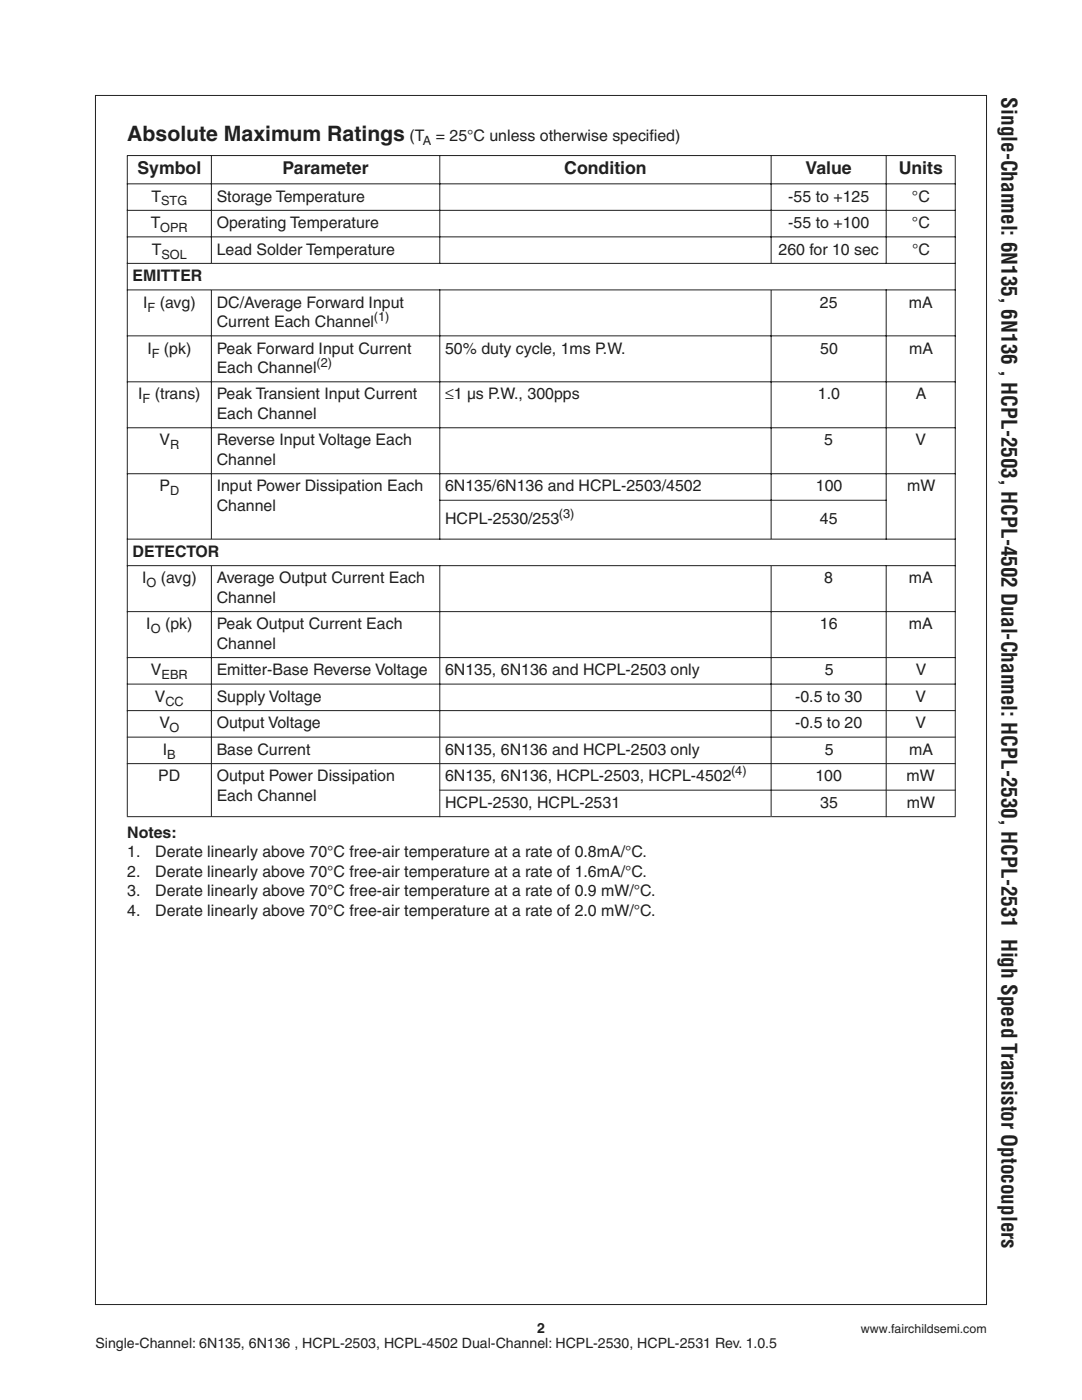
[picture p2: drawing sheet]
<svg xmlns="http://www.w3.org/2000/svg" width="216mm" height="279mm" viewBox="0 0 216 279" stroke-linecap="round" stroke-linejoin="round" font-family="sans-serif">
<defs><g id="words">
<g font-size="4.2" fill="#231f20">
<text x="199.8" y="19.4" transform="rotate(90 199.8 19.4)">Single-Channel: 6N135, 6N136 , HCPL-2503, HCPL-4502 Dual-Channel: HCPL-2530, HCPL-2531 High Speed Transistor Optocouplers</text>
<text x="25.4" y="28.2">Absolute Maximum Ratings</text>
</g>
<g font-size="3.5" fill="#231f20">
<text x="27.4" y="34.8">Symbol</text>
<text x="56.4" y="34.8">Parameter</text>
<text x="112.6" y="34.8">Condition</text>
<text x="160.8" y="34.8">Value</text>
<text x="179.3" y="34.8">Units</text>
</g>
<g font-size="3.2" fill="#231f20">
<text x="81.7" y="28.2">(T</text>
<text x="87" y="28.2">= 25°C unless otherwise specif</text>
<text x="129.6" y="28.2">ied)</text>
<text x="30.2" y="40.2">T</text>
<text x="43.2" y="40.2">Storage Temperature</text>
<text x="157.3" y="40.2">-55 to +125</text>
<text x="182" y="40.2">°C</text>
<text x="30.1" y="45.5">T</text>
<text x="43.2" y="45.5">Operating Temperature</text>
<text x="157.3" y="45.5">-55 to +100</text>
<text x="182" y="45.5">°C</text>
<text x="30.3" y="50.8">T</text>
<text x="43.2" y="50.8">Lead Solder Temperature</text>
<text x="155.4" y="50.8">260 for 10 sec</text>
<text x="182" y="50.8">°C</text>
<text x="26.5" y="56.1">EMITTER</text>
<text x="28.6" y="61.4">I</text>
<text x="31.9" y="61.4">(avg)</text>
<text x="43.2" y="61.4">DC/Average Forward Input</text>
<text x="43.2" y="65.3">Current Each Channel</text>
<text x="163.6" y="61.4">25</text>
<text x="181.4" y="61.4">mA</text>
<text x="29.4" y="70.6">I</text>
<text x="32.7" y="70.6">(pk)</text>
<text x="43.2" y="70.6">Peak Forward Input Current</text>
<text x="88.8" y="70.6">50% duty cycle, 1ms P.W.</text>
<text x="163.7" y="70.6">50</text>
<text x="181.4" y="70.6">mA</text>
<text x="43.2" y="74.4">Each Channel</text>
<text x="27.6" y="79.7">I</text>
<text x="30.9" y="79.7">(trans)</text>
<text x="43.2" y="79.7">Peak Transient Input Current</text>
<text x="43.2" y="83.6">Each Channel</text>
<text x="88.8" y="79.7">≤1 µs P.W., 300pps</text>
<text x="163.2" y="79.7">1.0</text>
<text x="182.7" y="79.7">A</text>
<text x="31.8" y="88.9">V</text>
<text x="43.2" y="88.9">Reverse Input Voltage Each</text>
<text x="164.5" y="88.9">5</text>
<text x="182.7" y="88.9">V</text>
<text x="43.2" y="92.8">Channel</text>
<text x="31.8" y="98.1">P</text>
<text x="43.2" y="98.1">Input Power Dissipation Each</text>
<text x="43.2" y="102">Channel</text>
<text x="88.8" y="98.1">6N135/6N136 and HCPL-2503/4502</text>
<text x="162.8" y="98.1">100</text>
<text x="181" y="98.1">mW</text>
<text x="88.8" y="104.6">HCPL-2530/253</text>
<text x="163.6" y="104.6">45</text>
<text x="26.5" y="111.1">DETECTOR</text>
<text x="28.3" y="116.4">I</text>
<text x="32.1" y="116.4">(avg)</text>
<text x="43.2" y="116.4">Average Output Current Each</text>
<text x="164.5" y="116.4">8</text>
<text x="181.3" y="116.4">mA</text>
<text x="29.2" y="125.6">I</text>
<text x="32.9" y="125.6">(pk)</text>
<text x="43.2" y="120.3">Channel</text>
<text x="43.2" y="125.6">Peak Output Current Each</text>
<text x="163.6" y="125.6">16</text>
<text x="181.3" y="125.6">mA</text>
<text x="43.2" y="129.5">Channel</text>
<text x="30.1" y="134.8">V</text>
<text x="43.2" y="134.8">Emitter-Base Reverse Voltage</text>
<text x="88.8" y="134.8">6N135, 6N136 and HCPL-2503 only</text>
<text x="164.6" y="134.8">5</text>
<text x="182.8" y="134.8">V</text>
<text x="30.9" y="140.1">V</text>
<text x="43.2" y="140.1">Supply Voltage</text>
<text x="158.7" y="140.1">-0.5 to 30</text>
<text x="182.7" y="140.1">V</text>
<text x="31.8" y="145.3">V</text>
<text x="43.2" y="145.3">Output Voltage</text>
<text x="158.7" y="145.3">-0.5 to 20</text>
<text x="182.7" y="145.3">V</text>
<text x="31.6" y="155.9">PD</text>
<text x="32.5" y="150.6">I</text>
<text x="43.2" y="155.9">Output Power Dissipation</text>
<text x="43.2" y="150.6">Base Current</text>
<text x="88.8" y="150.6">6N135, 6N136 and HCPL-2503 only</text>
<text x="88.8" y="155.9">6N135, 6N136, HCPL-2503, HCPL-4502</text>
<text x="162.7" y="155.9">100</text>
<text x="164.6" y="150.6">5</text>
<text x="180.9" y="155.9">mW</text>
<text x="181.4" y="150.6">mA</text>
<text x="43.2" y="159.8">Each Channel</text>
<text x="88.8" y="161.2">HCPL-2530, HCPL-2531</text>
<text x="163.7" y="161.2">35</text>
<text x="181" y="161.2">mW</text>
<text x="25.4" y="167.2">Notes:</text>
<text x="25.4" y="171.1">1.</text>
<text x="31" y="171.1">Derate linearly above 70°C free-air temperature at a rate of 0.8mA/°C.</text>
<text x="25.4" y="175">2.</text>
<text x="25.4" y="178.9">3.</text>
<text x="31" y="175">Derate linearly above 70°C free-air temperature at a rate of 1.6mA/°C.</text>
<text x="31" y="178.9">Derate linearly above 70°C free-air temperature at a rate of 0.9 mW/°C.</text>
<text x="25.4" y="182.7">4.</text>
<text x="31" y="182.7">Derate linearly above 70°C free-air temperature at a rate of 2.0 mW/°C.</text>
</g>
<g font-size="2.8" fill="#231f20">
<text x="19" y="268.9">Single-Channel: 6N135, 6N136 , HCPL-2503, HCPL-4502 Dual-Channel: HCPL-2530, HCPL-2531 Rev. 1.0.5</text>
<text x="107.2" y="266">2</text>
</g>
<g font-size="2.5" fill="#231f20">
<text x="84.4" y="29">A</text>
<text x="32.2" y="41">STG</text>
<text x="32" y="46.3">OPR</text>
<text x="32.2" y="51.6">SOL</text>
<text x="29.4" y="62.2">F</text>
<text x="74.6" y="64">(1)</text>
<text x="30.3" y="71.3">F</text>
<text x="63.1" y="73.2">(2)</text>
<text x="28.5" y="80.5">F</text>
<text x="33.9" y="89.7">R</text>
<text x="33.9" y="98.9">D</text>
<text x="111.5" y="103.3">(3)</text>
<text x="29.2" y="117.2">O</text>
<text x="30.1" y="126.4">O</text>
<text x="32.2" y="135.6">EBR</text>
<text x="33" y="140.8">CC</text>
<text x="33.8" y="146.1">O</text>
<text x="33.4" y="151.4">B</text>
<text x="145.9" y="154.7">(4)</text>
<text x="171.8" y="266">www.fairchildsemi.com</text>
</g>
</g></defs>
<path d="M19 19.1h177.8v241.2h-177.8z" fill="none" stroke="#231f20" stroke-width=".2"/>
<g fill="#fff">
<path d="M42.2 36.7h45.6v5.3h-45.6z"/>
<path d="M87.8 36.7h66.1v5.3h-66.1z"/>
<path d="M42.2 42h45.6v5.3h-45.6z"/>
<path d="M87.8 42h66.1v5.3h-66.1z"/>
<path d="M42.2 47.3h45.6v5.3h-45.6z"/>
<path d="M87.8 47.3h66.1v5.3h-66.1z"/>
<path d="M42.2 57.9h45.6v9.1h-45.6z"/>
<path d="M87.8 57.9h66.1v9.1h-66.1z"/>
<path d="M42.2 67h45.6v9.2h-45.6z"/>
<path d="M87.8 67h66.1v9.2h-66.1z"/>
<path d="M42.2 76.2h45.6v9.2h-45.6z"/>
<path d="M87.8 76.2h66.1v9.2h-66.1z"/>
<path d="M42.2 85.4h45.6v9.1h-45.6z"/>
<path d="M87.8 85.4h66.1v9.1h-66.1z"/>
<path d="M42.2 94.5h45.6v13.1h-45.6z"/>
<path d="M87.8 94.5h66.1v5.3h-66.1z"/>
<path d="M87.8 99.8h66.1v7.8h-66.1z"/>
<path d="M42.2 112.9h45.6v9.2h-45.6z"/>
<path d="M87.8 112.9h66.1v9.2h-66.1z"/>
<path d="M42.2 122.1h45.6v9.1h-45.6z"/>
<path d="M87.8 122.1h66.1v9.1h-66.1z"/>
<path d="M42.2 131.2h45.6v5.3h-45.6z"/>
<path d="M87.8 131.2h66.1v5.3h-66.1z"/>
<path d="M42.2 136.5h45.6v5.3h-45.6z"/>
<path d="M87.8 136.5h66.1v5.3h-66.1z"/>
<path d="M42.2 141.8h45.6v5.3h-45.6z"/>
<path d="M87.8 141.8h66.1v5.3h-66.1z"/>
<path d="M42.2 147.1h45.6v5.3h-45.6z"/>
<path d="M87.8 147.1h66.1v5.3h-66.1z"/>
<path d="M42.2 152.4h45.6v10.6h-45.6z"/>
<path d="M87.8 152.4h66.1v5.3h-66.1z"/>
<path d="M87.8 157.7h66.1v5.3h-66.1z"/>
</g>
<g fill="none" stroke="#231f20" stroke-width=".2">
<path d="M25.3 31h165.4M25.3 36.7h165.4M25.4 31.1v131.8M42.2 31v21.7M87.8 31v21.7M153.9 31v21.7M176.8 31v21.7M190.6 31.1v131.8M25.3 42h165.4M25.3 47.3h165.4M25.3 52.6h16.8M25.3 57.9h16.8"/>
<path d="M42.2 57.8v49.9M42.3 52.6h111.5M42.3 57.9h111.5M87.8 57.8v49.9M153.9 57.8v49.9M154 52.6h36.7M154 57.9h36.7M176.8 57.8v49.9M25.3 67h165.4M25.3 76.2h165.4M25.3 85.4h165.4M25.3 94.5h165.4"/>
<path d="M87.7 99.8h89.2M25.3 107.6h16.8M25.3 112.9h16.8M42.2 112.8v50.3M42.3 107.6h111.5M42.3 112.9h111.5M87.8 112.8v50.3M153.9 112.8v50.3M154 107.6h36.7M154 112.9h36.7M176.8 112.8v50.3M25.3 122.1h165.4"/>
<path d="M25.3 131.2h165.4M25.3 136.5h165.4M25.3 141.8h165.4M25.3 147.1h165.4M25.3 152.4h165.4M87.7 157.7h103M25.3 163h16.8M42.3 163h111.5M154 163h36.7"/>
</g>
<use href="#words"/>
</svg>
